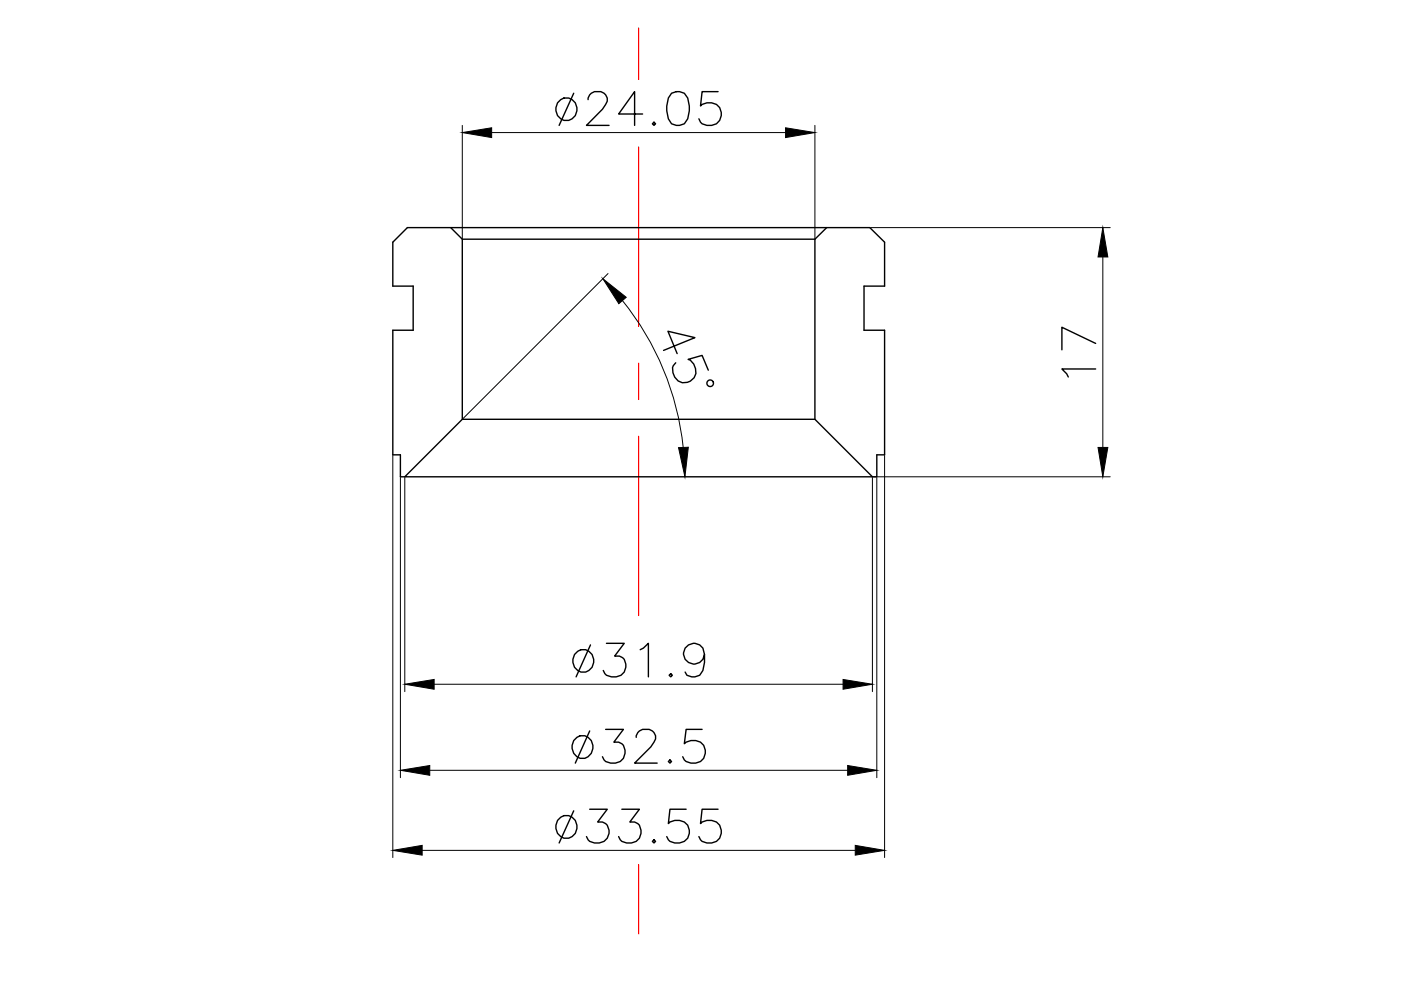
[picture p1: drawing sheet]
<svg xmlns="http://www.w3.org/2000/svg" width="297mm" height="210mm" viewBox="0 0 297 210" stroke-linecap="round" stroke-linejoin="round" font-family="sans-serif">
<!-- layer: CL -->
<path d="M135.4 5.9v10.9M135.4 31.2v38M135.4 77v7.7M135.4 92.5v38M135.4 183.3v14.7" fill="none" stroke="#f00" stroke-width=".25"/>
<!-- layer: 0 -->
<path d="M95.6 48.3l2.4 2.4h74.8M98 50.7v38.2M172.8 50.7v38.2l12.2 12.2h.9v-4.7h1.7v-26.4h-4.4v-9.3h4.4v-9.3l-3.2-3.1h-98l-3.1 3.1v9.3h4.3v9.3h-4.3v26.4h1.6v4.7h.9M175.3 48.3l-2.5 2.4M172.8 88.9h-74.8l-12.2 12.2h99.2" fill="none" stroke="#000" stroke-width=".3"/>
<!-- layer: POS -->
<g fill="none" stroke="#000" stroke-width=".21">
<path d="M98 26.6v23.9M104.2 28.1h62.4M172.8 26.6v23.9M128.9 58l-30.7 30.7M184.6 48.3h50.8M233.8 54.5v40.4M131.9 63.7a59.4 59.4 0 0 1 12.9 31.2M83.3 96.6v85.2M187.6 96.6v85.2M84.9 101.3v63.6M85.8 101.3v45.3M185 101.3v45.3"/>
<path d="M185.2 101.1h50.2M185.9 101.3v63.6M92 145.1h86.7M91.1 163.3h88.6M89.5 180.3h91.8"/>
</g>
<path d="M98 28.1l6.2-1v2.1zM166.6 27.1l6.2 1-6.2 1.1zM233.8 48.3l1.1 6.2h-2.1zM127.8 59.1l5 3.9-1.6 1.4zM143.9 94.9l2-.1-.7 6.3zM232.8 94.9h2.1l-1.1 6.2zM85.8 145.1l6.2-1v2zM178.7 144.1l6.3 1-6.3 1zM83.3 180.3l6.2-1.1v2.1zM84.9 163.3l6.2-1v2.1zM179.7 162.3l6.2 1-6.2 1.1zM181.3 179.2l6.3 1.1-6.3 1z" fill="#000" stroke="#000" stroke-width=".21"/>
<g fill="none" stroke="#000" stroke-width=".3">
<path d="M121.6 19.8l-3.1 6.8M142.4 19.8a2.36 2.36 0 0 1 3.4 1l.3 1.7v1l-.3 1.7a2.19 2.19 0 0 1-2 1.4 2.19 2.19 0 0 1-2.1-1.4 5.9 5.9 0 0 1 .7-5.4zM152.2 19.4h-3.3l-.4 3.1a2.55 2.55 0 0 1 3.8 0 2.55 2.55 0 0 1-.4 3.7 2.89 2.89 0 0 1-3.4-.3l-.3-.7M118.2 21.8a2.32 2.32 0 0 1 3.3-.6 2.32 2.32 0 0 1 .5 3.3 2.32 2.32 0 0 1-3.3 .6 2.32 2.32 0 0 1-.5-3.3zM124.7 21.1a1.77 1.77 0 0 1 1.3-1.7h1.4a1.74 1.74 0 0 1 1 2.7l-.7 1.1-3.4 3.4h4.8M136.2 24.2h-5l3.3-4.8v7.2M138.3 26.2l.4-.3 .3 .3-.3 .4zM140.7 74.3l6.6-2.7-5.7-1.4 2 4.8M143.3 76.9l-.5 .6a2.57 2.57 0 0 0 1 3.3 2.57 2.57 0 0 0 3.4-.7 2.78 2.78 0 0 0-1.3-3.9l3-.8 1.3 3.1M232.3 78.2h-7.2l1.1 1 .3 .7M232.3 72.8l-7.2-3.4v4.8M121.8 138.8a2.23 2.23 0 0 1 2.8-.9 2.23 2.23 0 0 1 1.3 2.6 2.24 2.24 0 0 1-2.6 2 2.24 2.24 0 0 1-1.8-2.7z"/>
<path d="M125.2 136.7l-3.1 6.8M128.6 136.4h3.7l-2 2.7a1.93 1.93 0 0 1 2.4 2.4 2.66 2.66 0 0 1-4.5 1.3l-.3-.6M135.7 137.8l.7-.4 1.1-1v7.1M149.4 138.8a2.23 2.23 0 0 1-3.1 1.9 2.23 2.23 0 0 1-.9-3.5 2.23 2.23 0 0 1 3.6 .2l.4 1.4v1.7l-.4 1.7a2.31 2.31 0 0 1-3.4 1l-.3-.7M121.6 157a2.23 2.23 0 0 1 2.8-.9 2.23 2.23 0 0 1 1.3 2.6 2.24 2.24 0 0 1-2.6 2.1 2.24 2.24 0 0 1-1.8-2.8zM125 155l-3 6.8M128.4 154.6h3.8l-2.1 2.8a1.93 1.93 0 0 1 2.4 2.3 2.66 2.66 0 0 1-4.4 1.4l-.4-.7M134.9 156.3a1.77 1.77 0 0 1 1.3-1.7h1.4a1.74 1.74 0 0 1 1.1 2.8l-.7 1-3.5 3.4h4.8M141.9 143.2l.3-.4 .4 .4-.4 .3zM148.9 154.6h-3.4l-.4 3.1a2.66 2.66 0 0 1 4.4 1.3 2.41 2.41 0 0 1-3 2.8l-1-.3-.4-.4-.3-.7M118.2 173.9a2.26 2.26 0 0 1 2.8-.8 2.26 2.26 0 0 1 1.3 2.6 2.26 2.26 0 0 1-2.6 2 2.26 2.26 0 0 1-1.8-2.7zM121.6 171.9l-3.1 6.8"/>
<path d="M125 171.6h3.7l-2 2.7h1a2.31 2.31 0 0 1 1.4 2.5 2.31 2.31 0 0 1-2 1.9h-1.1l-1-.3-.7-1M131.8 171.6h3.8l-2.1 2.7h1a1.95 1.95 0 0 1 1.4 2.4 2.63 2.63 0 0 1-4.4 1.4l-.3-.7M138.3 178.4l.4-.3 .3 .3-.3 .3zM141.7 161.5l.3-.4 .4 .4-.4 .3zM145.5 171.6h-3.5l-.3 3a2.82 2.82 0 0 1 4.1 .4 2.58 2.58 0 0 1-.7 3.4 2.58 2.58 0 0 1-3.4-.3l-.3-.7M152.2 171.6h-3.3l-.4 3a2.55 2.55 0 0 1 3.8 0 2.55 2.55 0 0 1-.4 3.8 2.89 2.89 0 0 1-3.4-.3l-.3-.7"/>
<circle cx="150.6" cy="81.3" r=".7"/>
</g>
</svg>
